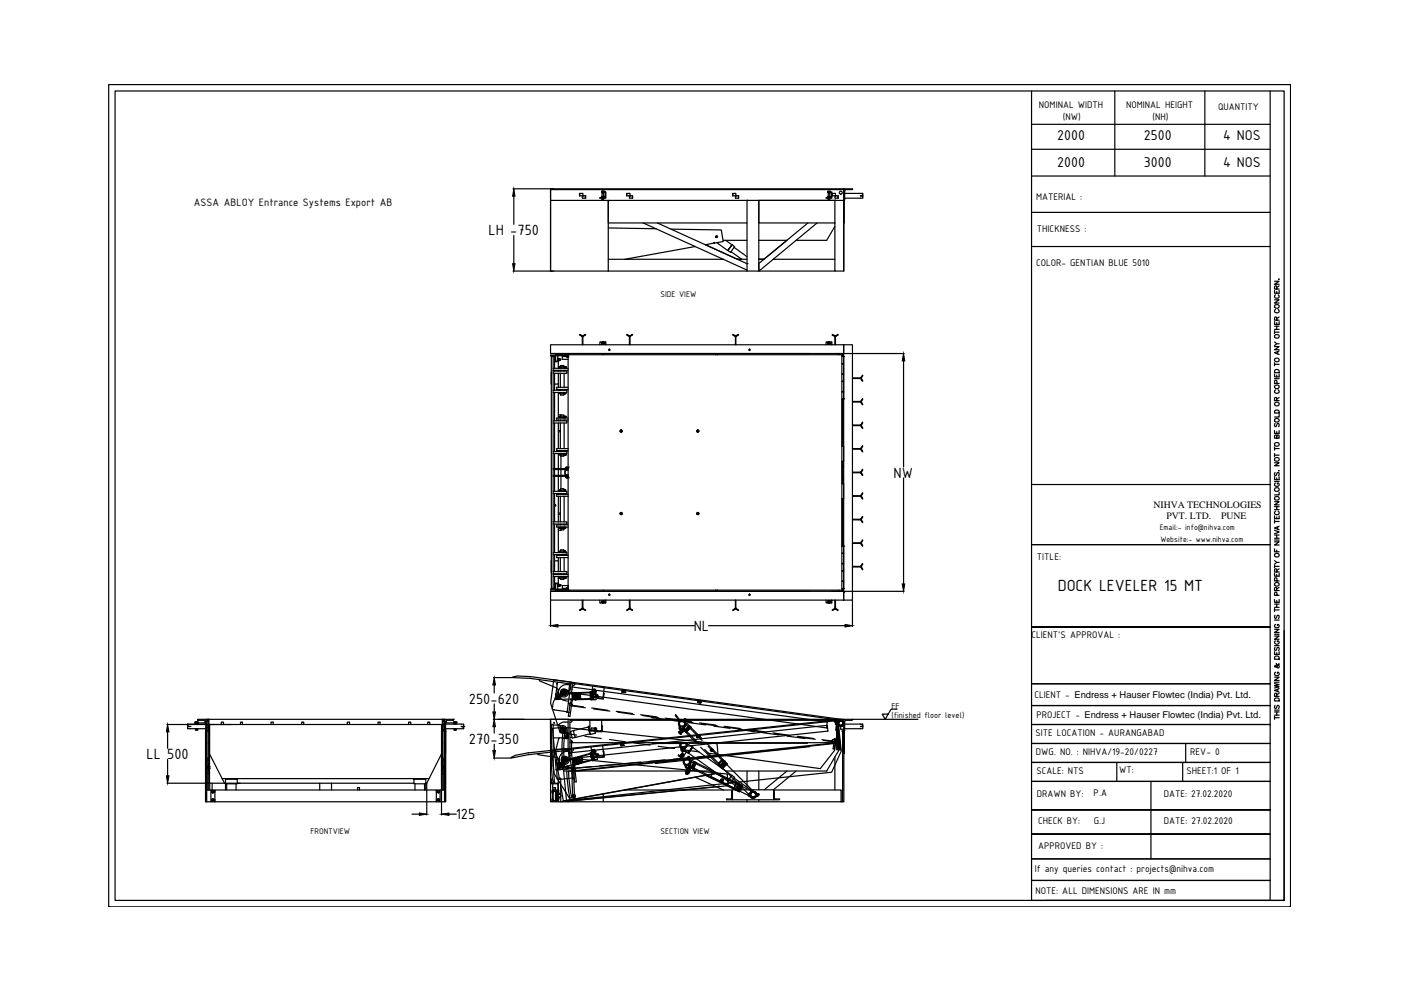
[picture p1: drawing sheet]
<svg xmlns="http://www.w3.org/2000/svg" width="297mm" height="210mm" viewBox="0 0 297 210" stroke-linecap="round" stroke-linejoin="round" font-family="sans-serif">
<defs><g id="words">
<text font-size="3.7" x="224.3" y="125.3">DOCK LEVELER 15 MT</text>
<g font-size="3.4">
<text x="103.6" y="49.9">LH -750</text>
<text x="189.5" y="101.2">NW</text>
<text x="147.1" y="133.8">NL</text>
<text x="99.4" y="149.2">250-620</text>
<text x="31.1" y="160.9">LL 500</text>
<text x="99.4" y="157.7">270-350</text>
<text x="96.6" y="173.7">125</text>
</g>
<g font-size="3.3">
<text x="224.2" y="29.7">2000</text>
<text x="242.5" y="29.7">2500</text>
<text x="259.3" y="29.7">4 NOS</text>
<text x="224.2" y="35.4">2000</text>
<text x="242.5" y="35.4">3000</text>
<text x="259.3" y="35.4">4 NOS</text>
</g>
<text font-size="2.5" x="41.1" y="43.7">ASSA ABLOY Entrance Systems Export AB</text>
<g font-size="2.2">
<text x="220.3" y="22.9">NOMINAL WIDTH</text>
<text x="238.8" y="22.8">NOMINAL HEIGHT</text>
<text x="258.2" y="23.4">QUANTITY</text>
<text x="225.4" y="25.4">(NW)</text>
<text x="244.4" y="25.3">(NH)</text>
<text x="219.7" y="42.3">MATERIAL :</text>
<text x="219.9" y="49.1">THICKNESS :</text>
<text x="219.7" y="56.4">COLOR- GENTIAN BLUE 5010</text>
<text x="219.9" y="118.7">TITLE:</text>
<text x="218.7" y="135.4">CLIENT'S APPROVAL :</text>
<text x="219.3" y="147.9">CLIENT - Endress + Hauser Flowtec (India) Pvt. Ltd.</text>
<text x="219.8" y="152.2">PROJECT - Endress + Hauser Flowtec (India) Pvt. Ltd.</text>
<text x="219.5" y="156.1">SITE LOCATION - AURANGABAD</text>
<text x="219.6" y="160.1">DWG. NO. : NIHVA/19-20/0227</text>
<text x="252.4" y="160.1">REV- 0</text>
<text x="219.7" y="164">SCALE: NTS</text>
<text x="237.3" y="163.9">WT:</text>
<text x="251.6" y="164">SHEET:1 OF 1</text>
<text x="219.8" y="169.1">DRAWN BY:</text>
<text x="231.9" y="168.9">P.A</text>
<text x="246.7" y="169.1">DATE: 27.02.2020</text>
<text x="220.1" y="174.7">CHECK BY:</text>
<text x="220.1" y="180">APPROVED BY :</text>
<text x="231.9" y="174.6">G.J</text>
<text x="246.8" y="174.8">DATE: 27.02.2020</text>
<text x="219.4" y="184.8">If any queries contact : projects@nihva.com</text>
<text x="219.6" y="189.6">NOTE: ALL DIMENSIONS ARE IN mm</text>
</g>
<g font-size="2.1">
<text x="244.5" y="107.8">NIHVA TECHNOLOGIES</text>
<text x="247.3" y="110">PVT. LTD.</text>
<text x="258.9" y="110">PUNE</text>
</g>
<g font-size="1.9">
<text x="140.1" y="62.9">SIDE VIEW</text>
<text x="189" y="150.2">FF</text>
<text x="189" y="152.3">(finished floor level)</text>
<text x="65.8" y="176.8">FRONTVIEW</text>
<text x="140.1" y="176.8">SECTION VIEW</text>
</g>
<g font-size="1.8">
<text x="245.9" y="112.4">Email:- info@nihva.com</text>
<text x="246" y="114.8">Website:- www.nihva.com</text>
</g>
</g></defs>
<!-- layer: 0 -->
<g fill="none" stroke="#000" stroke-width=".25">
<path d="M23 17.9h250.6v174.4h-250.6zM24.4 19.3h247.9v171.6h-247.9zM218.7 19.3v171.6h50.6v-171.6M236.4 19.3v18M255.5 19.3v18M218.7 26.4h50.6M218.7 37.3h50.6M218.7 31.7h50.6M108.8 57.5h8.6M108.8 40h8.6M108.9 41.6v6M108.9 49.9v6"/>
<path d="M116.7 40.1h62.2M116.7 57.5h.1M116.7 40.2h62.2v2.3M116.7 40v17.5M122.9 41h.7v.5h-.7zM122.9 41v.5M123.5 41.5h.1M123.6 41.5h.1M124.1 41.5l.1 .5v-.5h-.7v.5h.6M127.6 41.9h.1M127.6 41.7h.1M127.6 40.6v.2h.5l-.1-.2"/>
<path d="M127.6 40.6h.1M127.6 41.7v.2M127.6 40.8h.1M127.6 40.8h.4M127.6 41.6h.4M127.6 40.6h.2M127.6 41.6v-.7h.4v.7M127.6 42.2h.4M127.6 42v.2M127.7 41.9h.2M127.7 41.9h.1M127.7 41.7h.1"/>
<path d="M127.7 41.7h.2M127.7 40.6h.1M127.7 40.6v.3M127.7 41.7v.2M127.8 40.6h.3M127.8 40.6h.1M127.9 41.9h.2M127.9 41.9h.1M127.9 41.7h.1M127.9 41.7h.2M127.9 40.6h.1M127.9 40.6v.3"/>
<path d="M127.9 41.7v.2M128 42v.2M128 40.6h.1M128 40.8h.1M128 41.6l.1 .1M128.1 41.9h.1M128.1 40.6h.1M128.1 41.7v.2M128.1 41.9h-.1M128.4 40.8l.1 1.2h-1.3v-.1h1l.2-.2M128.4 40.7l-.1 1M129 42.5h-12.3v15h12.3"/>
<path d="M129 42.5h.1M129 55h24.4M129 42.5v15M129 48.3l10.1 .2M132.9 41h.7v.5h-.7zM132.9 41v.5M133.4 41.5h.1M133.6 41.5h.1M134.1 41.5v.5M134.1 41.5h-.7v.5h.7M136.4 47.3l22 10M139.4 47.3l19 8.6"/>
<path d="M142.3 48.6l10.6 .2 .4 2.4-1.9 .3v-.1v.1l-1.8 .4 6.7 3h.9M147.4 52.3l-14.9 2.7M152 51.5l2.9 2M152.1 50.1l-.4 .1h.4M153.3 51h5.1M153.9 51l1.3 .9M154.4 53.1h-.1M154.4 53.1h.1M154.9 53.4h.1M155 53.4l2.3 1.6M155.2 51.9l-.9 1.2 .9-1.2M155.2 51.8v.1"/>
<path d="M155.2 51.9l.6 .4-.9 1.2M155.3 41.5v-.5h.7v.5M155.3 41.5h.7M155.4 41v.5M155.6 52.4l2.8 2M155.9 41.5h.1M156 41.5h.1M156.4 55h2M156.6 41.5v.5v-.5h-.7v.5h.7M158.4 42.5h-29.4v4.8h29.4M158.4 42.5h.1M158.4 42.5h2.5v15h-2.5"/>
<path d="M158.4 42.5v15h-29.4M158.4 55.9h.1M160.9 42.5h16.1M160.9 57.5h16.1M160.9 55h1M160.9 51h5.9l-4.8 3.9h-1.1M163.9 55h13.1M164 54.9h.1M164 54.9v.1M171.3 47.3l-10.4 8.6v1.6l12.3-10.2M175.5 40.6v.2h.5v-.2M175.5 40.6h.1"/>
<path d="M175.5 41.7h.5M175.5 41.7v.2M175.5 41.9h.1M175.5 40.8h.1M175.5 40.8h.5M175.6 40.6h.1zM175.6 40.9h.1M175.6 42v.3l.3-.1M175.6 40.9h.3M175.6 40.6v1.3M175.6 42.2h.3M175.7 40.6h.3z"/>
<path d="M175.9 40.9h.1M175.9 40.6v1.3M175.9 42v.2M176 40.8h.1M176 40.6h.1M176 41.7v.2h-.5M176 41.9h.1M176.3 40.8l.1 1.2h-1.3l.1-.1h.9l.2-.2M176.4 40.7l-.2 1M176.4 41h.7v.5h-.7zM176.5 41v.5M177 41.5h.1"/>
<path d="M177 42.5h1.9v15h-1.9v-15h-16.1v4.8h16.1M177 42.5h.1M177 48l-1.7 3h-6.5M177.1 41.5h.1M177.6 41.5l.1 .5v-.5h-.7v.5h.6M178.9 40l1.8 .1M178.9 40.1v.1h1.7M178.9 40.1h.1M178.9 42.5h.1M178.9 42.5v15M178.9 42.5v4.8M179.1 41h3.8v.5v-.5"/>
<path d="M179.4 40.2l-.3 .3v1.8l-.2 .2M180.8 40.1l-.2 .1M182.4 41.5h.5v.5h-3.8M182.4 41.5h.1M182.4 41.5h.5M218.7 45h50.6M218.7 52.3h50.6M270.2 59.6h1l-1 .7h1M271.2 59.1v.2zM116.7 75h.1M116.7 75h75M116.9 78.9v2.5"/>
<path d="M117.3 78.5h3.2M117.3 78.1h3.2M117.3 75.6h.3v2.5M117.3 75.6h-.4v49.1h.4M117.3 75.6h.1M117.3 78.7h2.9v.4h-2.9M117.3 75.6v49.1M117.6 75.9h.2v.7h-.2M117.6 76.7h.8v1M117.6 78.5v.2M117.6 79.1v3.6M117.8 75v.3"/>
<path d="M117.8 75.4v1.3M118.3 75v.2M118.3 75.4v1.2h-.5M118.3 76h.2M118.3 76h.1M118.3 76.5h.1M118.3 76v.5M118.3 76.4h.2M118.4 79.1v2.3h-.8M118.4 78.5v.2M118.5 76.1v.3l-.2 .1M118.5 76h-.2v.5"/>
<path d="M118.5 76h.1M118.5 76.5h.1M118.5 78.1v-.1h1.4l-.1 .1M118.5 76l-.2 .1M118.5 76v.4l-.2 .1M118.5 76.1h.3M118.7 77.8h.1M118.7 77.9h.1M118.8 76.1v.3h-.3M118.8 76.1h.1M118.8 77.7h-.4v.4M118.8 77.8l.1-.3h.6l.1 .3"/>
<path d="M118.8 77.8h.8M118.8 77.8v.2M118.8 78.5v.2M118.8 79.1v3M119.2 75.4v.8h1.3M119.2 75v.2M119.4 75.4v.2h.8M119.5 77.8h.1M119.5 77.9h.1M119.5 77.8h.4M119.6 77.8v.1M119.6 77.8l-.1 .1"/>
<path d="M119.6 77.8v.2M119.6 78.5v.2M119.6 79.1v3M119.6 77.8h.1M119.6 77.9h.1M119.8 78.1h.1M119.9 77.9h.1M119.9 77.8l-.3 .1M119.9 77.8h.1M119.9 77.8v.1M120 75.4l.5 .1M120.1 75.2h.4"/>
<path d="M120.2 75.5h.1M120.2 75.6h.1M120.2 75.6h.3M120.2 75.7h.3M120.2 75.6l.2 .1M120.2 75.2h.1M120.2 75.7h.1M120.2 75.7h.2M120.3 75.5l-.1 .1M120.3 75.2v.1M120.3 75.5v.1M120.3 75.5h.2"/>
<path d="M120.4 75.1l.1 .1zM120.4 75.2h.1M120.4 75.1h-.2M120.4 75.7h.1M120.5 75.2h58v49.9l-58.4 .1M120.5 75.3h-3.8v.1h3.8M120.5 75.2l-2.6 .1M120.5 75.1h.1M120.5 75v.1M120.5 75.2v49.9M120.5 75.1v.1M120.5 75.2h.1"/>
<path d="M123.6 71.2l.5-.3 .1 .1-.6 .3M123.6 71.4v1.7M123.6 71.4l-.7-.5v.1l.6 .4v1.7M123.7 71.3l-.1 .1M127.7 72.5h.2l.2 .3-.2 .2h-.2l-.1-.2zM127.7 72.5l.3 .1-.1 .4-.3-.1zM127.9 75v.2M128.3 73.1v-.6h.2v.6M128.3 72.5h-1.1v.6M133.4 71.3l-.5-.3v-.1l.6 .4 .1 1.8M133.4 71.3v1.8M133.6 71.2l.5-.3v.1l-.5 .3"/>
<path d="M133.6 71.2h-.1M133.7 71.3l-.1 .1M151.8 75.1h.2M151.8 75.1l-.1 .1M152 75.1l.1 .1zM152 75.1h.1M152.1 75.1h.1M152.1 75.2h.1M155.9 71.3v1.8M156 71.2l.6-.3v.1l-.5 .4-.7-.5-.1 .1 .5 .3M156 71.4v1.7M156 71.2h.1"/>
<path d="M171.6 75h.1M175.5 72.8l.1 .2zM175.7 72.5l.3 .1M175.7 72.5l-.2 .3 .1-.3h.3l.1 .3-.1 .2h-.3M175.8 72.5a.23 .23 0 0 0-.3 .3 .23 .23 0 0 0 .3 .2 .23 .23 0 0 0 .2-.4M175.8 72.5l.2 .1M176 72.6l-.1 .4h-.3M176.2 73.1v-.6h.2v.6M176.2 72.5h-1.1v.6M176.9 71.3l-.5-.3 .1-.1 .6 .4v1.8M177 71.3v1.8M177.1 71.2l.5-.3 .1 .1-.5 .3"/>
<path d="M177.2 71.3v.1M177.9 75v.2M178.5 77.1h.4M178.5 75.6h.4M178.5 79.3h.4M178.5 77.2h.4M178.7 75.3h.1M178.7 75v.6M178.7 77.1v.1M178.7 79.3h.1M178.7 75.1h.1M178.9 73.1h1.8v54.1h-1.8"/>
<path d="M178.9 75.6h.1M178.9 73.1h-62.2v1.9M178.9 73.1v54.1M191.6 76.5v22.5M270.2 79.3v.6h1v-.6M270.2 73.5h1l-1 .7h1M270.2 68.2v.6h1v-.6M270.2 63.6h1l-1 .6h1M270.2 61.6v.6h1v-.6M270.2 70.1v.6M270.2 76.9v.6M270.2 77.2h1"/>
<path d="M270.2 72.5l.5 .4M270.2 70.4h1M270.2 69.8h1M270.2 69.2h1M270.4 78.4h.7l.1 .6h-1zM270.4 65.6a.42 .42 0 0 0 0 .6 .42 .42 0 0 0 .6 0 .42 .42 0 0 0 0-.6M270.4 62.5a.42 .42 0 0 0 0 .6 .42 .42 0 0 0 .6 0 .42 .42 0 0 0 0-.6M270.7 67.9v-.6h-.4l-.1 .6h1M270.7 61.3l-.1-.7h-.3l-.1 .7h1M270.7 61.8v.4M270.7 68.4v.4M270.7 69.2v.6"/>
<path d="M270.7 79.5v.4M270.9 74.5v.5M271.2 74.4l-1 .4 1 .4M271.2 72.9h-.5l-.5 .4M271.2 67.2l-.5 .3M271.2 60.6l-.5 .3M117.3 99.3h1.5v.3h-1.5M117.3 82.7h2.9v.5h-2.9M117.3 89.2h2.9v.5h-2.9M117.3 95.7h2.9v.5h-2.9M117.6 83.2v6M117.6 89.7v6"/>
<path d="M117.6 96.2v3.1M117.6 99.6v1.2M118.4 91.3h.4M118.4 91.6h.4M118.4 88h.5M118.4 81.4v.7M118.4 82.6v.1M118.4 83.2v5.4M118.4 89.1v.1M118.4 89.7v5.4M118.4 95.5v.2M118.4 96.2v3.1"/>
<path d="M118.4 99.6v1.2M118.5 83.2h1.4M118.5 88.5h1.4zM118.5 96.2v.1h1.4v-.1M118.7 83.4h.1M118.7 88.3h.1M118.7 96.4h.1M118.7 83.5h.1M118.7 96.5h.1M118.7 96.3v.1M118.8 99.3h1.7M118.8 99.6h1.7"/>
<path d="M118.8 83.5l.1 .3h.6l.1-.3M118.8 83.5h.8M118.8 83.4h-.1M118.8 88.3v.1M118.8 96.5h.8M118.8 88.3l.1-.3h.6l.1 .3M118.8 88.3h.8M118.8 96.5l.1 .2h.6l.1-.2M118.8 82.6v.1M118.8 83.3v.2M118.8 88.3v.2M118.8 88.5v.1"/>
<path d="M118.8 89.1v.1M118.8 89.7v5.4M118.8 95.5v.2M118.8 96.3v.2M118.9 96.7v2.6M118.9 99.6v1.2M119.5 83.5h.2M119.5 83.5h.1M119.5 83.4h.1M119.5 96.4h.1M119.5 96.5h.1M119.5 88.3h.1"/>
<path d="M119.5 88.4h.1M119.5 83.4h.2M119.5 96.4h.4M119.5 88.3h.4M119.6 88.3v.1M119.6 96.4v.1M119.6 83.4v.1M119.6 96.4h.1M119.6 82.6v.1M119.6 83.3v.1M119.6 83.5h.1M119.6 88.3v.2"/>
<path d="M119.6 88.5v.1M119.6 89.1v.1M119.6 89.7v5.4M119.6 95.5v.2M119.6 96.3v.2M119.6 96.5h.1M119.6 88.3h.1M119.6 88.4h.1M119.7 83.4h.1M119.7 83.5h.1M119.7 83.4v.1M119.9 96.5h.1"/>
<path d="M119.9 96.4l-.3 .1M119.9 96.4h.1M119.9 88.4h.1M119.9 88.3l-.3 .1M119.9 88.3h.1M119.9 88.3v.1M119.9 96.4v.1M119.9 99.6l-.1 .4 .1 .7M119.9 99.3h.6M119.9 99.3h.1M119.9 99.2h.1M120 99.2h.1"/>
<path d="M120 99.1h.1M120 99.1v.1M120 99.1l-.1 .2M120.1 99.6h.4M120.1 99.6h.1M120.1 99.6h-.2l-.1 .6 .1 .5h.2M120.4 99.2h.1M120.4 99.1h.1M120.5 99h-.4l-.1 .2M120.5 99h.1M120.5 95.1h-2.5v.4h2.5M120.5 88.6h-2.5v.5h2.5"/>
<path d="M120.5 82.1h-2.5v.5h2.5M178.5 97.8h.4M178.5 94.6h.4M178.5 84.6h.4M178.5 83.1h.4M178.5 80.8h.4M178.5 80.9h.4M178.5 83h.4M178.5 84.6v10M178.5 97.8v4.8M178.7 80.8v.1M178.7 83v.1"/>
<path d="M178.7 84.6v10M178.7 97.8v1.1M178.9 98.9h-.2v2.5h.2M178.9 84.6h.1M180.7 95.2l1.8 .1M180.7 80.2l1.8 .1M180.7 85.2l1.8 .1M180.7 90.1h1.7M180.7 90.2h1.7M180.7 80.1h1.7M180.7 85.1h1.7M182.4 90.2l.1 .1"/>
<path d="M182.5 95.1l.4-.6v.1l-.3 .5-.2 .1M182.5 90.1l.4-.6v.1l-.3 .5-.2 .1M182.5 80.1l.4-.5-.3 .5M182.5 85.1l.4-.6v.1l-.3 .5M182.5 95l-1.8 .1M182.5 90l-.1 .1M182.5 80l-.1 .1M182.5 85l-.1 .1M182.6 95.2l.3 .6-.4-.5M182.6 90.2l.3 .6-.4-.5M182.6 80.2l.3 .6-.4-.5M182.6 85.2l.3 .6-.4-.5"/>
<path d="M182.7 80.1l-.3 .1M182.7 85.1l-.3 .1M270.2 98.1h1l-1 .6h1M270.2 91.3v.6h1v-.6M270.2 94.8v.6M270.2 96.2v.6M270.2 96.5h1M270.2 95.1h1M270.2 80.3h1M270.3 87.1a.54 .54 0 0 1 .6-.1 .54 .54 0 0 1 .3 .6h-1zM270.4 89.8l-.2 .2 .2 .5 .2-.1 .3-.6 .3 .2-.1 .5M270.4 82.7a.42 .42 0 0 0 0 .6 .42 .42 0 0 0 .6 0 .42 .42 0 0 0 0-.6"/>
<path d="M270.7 92.5l.2-.3 .3 .3v.4h-1l.1-.6h.4v.6M270.7 84.9v-.5l-.4-.1-.1 .6h1M270.7 91.5v.4M270.7 81.3v-.6h-.4l-.1 .6h1M271.1 99.8h.1M271.2 87.8v.6h-1M271.2 84.3l-.5 .3M116.9 118.9v2.5M117.3 117.2h2.9v.4h-2.9M117.3 104.2h2.9v.4h-2.9M117.3 110.6h2.9v.5h-2.9M117.3 100.8h1.5v.2h-1.5"/>
<path d="M117.6 118.9h.8v2.3M117.6 101v3.2M117.6 104.6v6M117.6 111.1v6.1M117.6 117.6v3.6M117.6 107a.19 .19 0 0 1 .2 .2 .19 .19 0 0 1-.2 .1M118.4 108.8h.4M118.4 109h.4M118.4 101v3.2M118.4 104.6v.2M118.4 105.2v5.4M118.4 111.1v.2"/>
<path d="M118.4 111.7v5.5M118.4 117.6v.2M118.4 118.2v.7M118.5 111.8l1.4 .1zM118.5 104.2h1.4M118.5 117.2v-.2h1.4v.2h-.7M118.7 116.9h.1M118.7 103.9v.1M118.7 112h.1M118.7 116.9l.1 .1M118.7 104h.1M118.7 103.9h.1"/>
<path d="M118.8 101h1.7M118.8 103.9l.1-.3h.6l.1 .3M118.8 103.9h.8M118.8 112.1l.1 .2h.6l.1-.2M118.8 112.1h.8M118.8 116.8l.1-.2h.6l.1 .2M118.8 116.8h.8M118.8 112h.1M118.8 103.9v.2M118.8 104.6v.2M118.8 105.2v5.4M118.8 111.1v.2"/>
<path d="M118.8 111.7v.1M118.8 111.9v.2M118.8 116.8v.2M118.8 117.6v.2M118.8 118.2v3M118.9 112.3l-.5 .1M118.9 101v2.6M119.5 117h.2M119.5 117h.1M119.5 116.9h.1M119.5 112h.2M119.5 112h.1"/>
<path d="M119.5 104h.2M119.5 104h.1M119.5 103.9h.1M119.5 116.9h.2M119.5 103.9h.2M119.6 103.9v.1M119.6 112h.1M119.6 116.9v.1M119.6 103.9h.1M119.6 104v.1M119.6 104.6v.2M119.6 105.2v5.4"/>
<path d="M119.6 111.1v.2M119.6 111.7v.1M119.6 111.9v.1M119.6 112v.1M119.6 116.8v.1M119.6 117h.1M119.6 117.6v.2M119.6 118.2v3M119.7 116.9h.1M119.7 117h.1M119.7 112h.1M119.7 103.9h.1"/>
<path d="M119.7 104h.1M119.7 103.9v.1M119.7 116.9v.1M119.9 101.1l.1 .1M119.9 101.1h.6M119.9 101v.1M119.9 101.1h.1M120 101.1h.1M120 101.2h.1M120.1 100.7l.4 .1h-1.7M120.1 101.3h.4h-.4M120.1 100.7h.1"/>
<path d="M120.1 101.3h.1M120.1 101.1v.2M120.4 101.2h.1M120.4 101.1v.1M120.5 101.3h.1M120.5 104.8h-2.5v.4h2.5M120.5 117.8h-2.5v.4h2.5M120.5 111.3h-2.5v.4h2.5M178.5 115.8h.4M178.5 117.3h.4M178.5 102.6h.4M178.5 105.7h.4"/>
<path d="M178.5 119.5h.4M178.5 105.7v10.1M178.6 115.8h.1M178.7 101.4v1.2M178.7 105.7v10.1M178.7 117.3h.1M178.7 119.5h.1M178.9 115.8h.1M180.7 105.2l1.8 .1M180.7 115.2l1.8 .1M180.7 100.2l1.8 .1M180.7 105.1h1.7"/>
<path d="M180.7 110.1h1.7M180.7 110.2h1.7M180.7 100.1h1.7M182.4 110.2l.1 .1M182.5 105.1l.4-.6v.1l-.3 .5M182.5 115l.4-.5v.1l-.3 .5-.2 .1M182.5 110.1l.4-.6v.1l-.3 .5M182.5 100.1l.4-.6v.1l-.3 .5M182.5 105l-.1 .1M182.5 115l-1.8 .1M182.5 110l-.1 .1M182.5 100l-.1 .1"/>
<path d="M182.5 120h-.1M182.6 105.2l.3 .5v.1l-.4-.5M182.6 115.1l.3 .6v.1l-.4-.5M182.6 110.2l.3 .5v.1l-.4-.5M182.6 100.2l.3 .5v.1l-.4-.5M182.7 105.1l-.3 .1M182.7 110.1l-.3 .1M182.7 100.1l-.3 .1M191.6 101.3v22.5M218.7 115.5h50.6M218.7 102.7h50.6M270.2 116.4v.6h1"/>
<path d="M270.2 114.9h1l-1 .7h1M270.2 112.4l1 .4-1 .4M270.2 109.4v.6h1v-.6M270.2 106.4h1l-1 .6h1M270.2 101.1v.6h1v-.6M270.2 110.2v.7M270.2 119.7v.7M270.2 118.9l.5 .3M270.2 114.5h1M270.2 114.1h1M270.2 113.4h1M270.2 110.6h1"/>
<path d="M270.2 108.1h1M270.2 107.4h1M270.2 102.1h1M270.4 100.2l-.2 .2 .2 .5 .2-.2 .3-.5 .3 .2-.1 .5M270.4 108.4a.42 .42 0 0 0 0 .6 .42 .42 0 0 0 .6 0 .42 .42 0 0 0 0-.6M270.4 102.4v.1a.42 .42 0 0 0 .3 .6 .42 .42 0 0 0 .4-.6l-.3-.1v.2M270.7 101.3v.4M270.7 107.4v.7M270.7 109.6v.4M270.7 113.4v.7M270.7 116.6v.4M270.9 111.7v.5"/>
<path d="M271.2 119.2h-.5l-.5 .4M271.2 111.6l-1 .4 1 .3M271.2 104.4v.5h-1M116.7 125.4h.1M116.7 125.4h62.2v1.8h-62.2zM116.7 125.4h54.9M116.7 127.3v5.5M117.3 122.2h3.2M117.3 121.8h3.2M117.3 121.2h2.9v.5h-2.9M117.3 124.7h.1M117.6 123.7h.2v.7h-.2"/>
<path d="M117.6 122.2v2.5h-.3M117.6 121.7v.1M117.8 123.8h.5v1.1M117.8 123.6v1.3M117.8 125.1v.3M117.9 125.1h2.4M118.3 124h.1M118.3 124.2h.1M118.3 125.1v.3M118.3 124.3h.2M118.3 123.9h.1M118.3 132.7h28.9"/>
<path d="M118.3 123.9h.2l-.2 .1M118.3 124.3h.1M118.3 123.9v.4M118.3 124.2h.2M118.4 122.6h.4M118.4 121.7v.1M118.4 122.2v1.4h-.8M118.5 124.3h.1M118.5 124v.3M118.5 122.2v.2h1.4v-.2M118.5 123.9v.4M118.5 124.2h.3"/>
<path d="M118.5 124h.3M118.7 122.5h.1M118.8 124v.2zM118.8 124.2h.1M118.8 124h.1M118.8 122.6l.1 .2h.6l.1-.2M118.8 122.6h.8M118.8 122.5h-.1M118.8 121.7v.1M118.8 122.4v.2M119.2 125.1v.3M119.5 122.5h.1"/>
<path d="M119.5 122.5h.4M119.6 122.5h.1M119.6 122.5h-.1M119.6 121.7v.1M119.6 122.4v.2M119.9 122.5h.1M119.9 122.5h-.3M120.1 125.2l.1 .1M120.1 125.1v.1M120.2 124.7h-.8v.2M120.2 124.7l.3 .2h-.5M120.2 124.7h.3z"/>
<path d="M120.2 124.9h.1M120.2 124.7v.1M120.2 124.7h.3M120.2 125.2v.1M120.2 125.1h.1M120.2 124.7h.1M120.2 125.3h.3M120.3 125.1h.2M120.4 124.7v.1M120.4 124.7h-.2h.2M120.4 124.7h.1M120.5 125.1h.1"/>
<path d="M120.5 124.9h-3.8v.2h3.8M120.5 125.3h.1M120.5 125.3v.1M120.5 124.1h-1.3v.8M120.5 125.1v.1M123.5 127.2v1.7l-.6 .5 .6-.3M123.5 128.9l.1 .2 .5 .3h.1l-.6-.4M123.6 127.2l.1 1.8M127.2 127.2v.6h1.1M127.7 127.3h.2l.2 .3-.2 .2h-.2l-.1-.2zM127.7 127.8a.27 .27 0 0 1-.1-.4 .27 .27 0 0 1 .4 0 .27 .27 0 0 1-.1 .4M127.9 125.1v.3"/>
<path d="M128.3 127.2v.6h.2v-.6M133.4 129l-.5 .4 .6-.3M133.4 128.9v.1M133.4 127.2v1.7M133.5 128.9l.1 .2M133.6 127.2v1.7M133.6 129l.5 .4-.5-.3M133.6 128.9l.1 .1M150.2 132.7h29M151.7 125.1v.1M151.7 125.1l.1 .1M151.8 125.2h.1"/>
<path d="M151.8 125.3h.2M152.1 125.1v.1M155.8 129l-.4 .4 .6-.3M155.9 128.9v.1M155.9 127.2v1.7M155.9 128.9l.1 .2M156 127.2v1.7M156.1 128.9l.5 .5-.6-.3M171.6 125.4h.1M175.1 127.2v.6h1.1M175.6 127.7l.2 .1 .2-.1M175.6 127.7l-.1-.1 .1 .2"/>
<path d="M175.6 127.7v.1M175.7 127.3h.2l.1 .4M175.7 127.3l-.2 .3 .1-.3h.3l.1 .3-.1 .2h-.3M175.8 127.3l.2 .1v.3M175.8 127.3l-.2 .1v.3M176 127.7l-.4 .1M176.2 127.2v.6h.2v-.6M176.3 125.4h15.4M176.9 129l-.5 .4h.1l.6-.3M177 127.2v1.7M177 128.9v.1M177.1 128.9v.2l.5 .3h.1l-.5-.4"/>
<path d="M177.1 127.2v1.7M177.2 128.9v.1M177.9 125.4h.1M177.9 125.1v.3M178.5 123.2h.4M178.5 124.8h.4M178.5 121h.4M178.5 121.1h.4M178.7 125.1h.1M178.7 125.4h.1M178.7 121v.1M178.7 123.2v.1"/>
<path d="M178.7 124.8v.6M178.7 125.1v.1M178.9 124.8h.1M178.9 125.6h.1M180.7 120.2l1.8 .1M180.7 120.1h1.7M180.7 127.3v5.5M182.5 120l.4-.5v.1l-.3 .5M182.6 120.1l.3 .6v.1l-.4-.5M182.7 120.1l-.3 .1M269.3 133h-50.6h50.6M270.2 138.2v.6h1v-.6"/>
<path d="M270.2 134.9h1l-1 .6h1M270.2 133.4h1l-1 .7h1M270.2 127.1v.6h1v-.6M270.2 121.5v.7h1v-.7M270.2 129v.7M270.2 136.9h1M270.2 134.5h1M270.2 131.5h1M270.2 129.3h1M270.2 128.8h1M270.2 128.1h1M270.2 120.1h1"/>
<path d="M270.4 139.2h.7l.1 .6h-1zM270.4 137.2l-.2 .3 .2 .4 .2-.1 .3-.6 .3 .3-.1 .4M270.4 130.5l-.2 .2 .2 .4h.2l.3-.6 .3 .2-.1 .4M270.4 135.9a.42 .42 0 0 0 0 .6 .42 .42 0 0 0 .6 0 .42 .42 0 0 0 0-.6h-.2v.2M270.4 132.4a.42 .42 0 0 0 .3 .7 .42 .42 0 0 0 .4-.7h-.3v.2M270.7 125.2l-.1-.6h-.3l-.1 .6h1M270.7 121.3v-.6l-.4-.1-.1 .7h1M270.7 121.8v.4M270.7 127.3v.4M270.7 128.1v.7M270.7 138.4v.4M270.7 126.2v-.6h-.4l-.1 .6h1"/>
<path d="M270.7 123.2v-.6l-.4-.1-.1 .7h1M271.2 124.5l-.5 .4M271.2 120.6l-.5 .3M272.3 133.6v57.3h-50.6M35.4 153.6h13.7M35.5 155.2v3.5M39.8 153.5v.5M40.3 154h.1M40.3 154h-.5v.5h3.8M41.4 153.1v.2h.4M41.4 153.1h.1h-.1M41.4 153.1h.1"/>
<path d="M41.4 153.3v.2M41.4 153.3h.4M41.4 153.3h.1M41.5 153.4h.3M41.5 154.5v.3h.3M41.5 153.3v.2M41.5 153.1h.2zM41.5 154.8h.3M41.6 153.1v.2M41.8 153.4h.1M41.8 154.8h.1M41.8 153.3v.2"/>
<path d="M41.8 154.5v.3M41.8 153.3h.1M41.8 153.1v.2v-.2M41.8 153.1h.1M41.8 153.1h-.1h.1M41.8 153.3h1.8M41.9 152.6v.1h1.5M42 152.5l.1 .2M43.4 152.7l.2 .3M43.6 154.9l.2 .1M43.6 155h.1M43.6 155l.1 4.8"/>
<path d="M43.6 155v15h.1M43.6 153.5h-3.8v.5h.5M43.6 153h-.2v.3M43.6 153v2M43.7 155h.1M43.7 155v15M43.8 155h.3M43.8 152.5l-1.9 .1M43.8 154.3h.1M43.8 153h.1M43.8 152.5h.2M43.8 152.5v17.5"/>
<path d="M43.8 153.8h.3M43.8 153h.3M44.1 154.7h.1M44.1 153.5h.1M44.1 152.7l-.1-.2h50l-.1 .2M44.1 153.5v1.2M44.1 157.5h.2M44.3 158.9h.1M44.4 153.6v6.2l3.2 6.3M46.9 153.6v-.5h.5v.5M51 153.6v-.5h.4v.5M57.5 153.6v-.5h.4v.5"/>
<path d="M64 153.6v-.5h.4v.5M73.6 153.6v-.5h.5v.5M80.2 153.6v-.5h.4v.5M86.6 153.6v-.5h.5v.5M90.7 153.6v-.5h.4v.5M93.6 158.9h.2M93.8 157.5h.1v-5h-.1v11h.1M93.9 155h.3M93.9 153.5h.1M93.9 154.7h.1M93.9 157.5v10M93.9 153.5v1.2"/>
<path d="M93.9 153.8h.3M93.9 153h.3M94 152.5h.2M94.2 154.3h.1M94.2 153h.1M94.2 152.5v17.5h.2v-15M94.2 152.5l1.9 .1M94.2 153v1.3M94.4 159.8v-4.8h.1v15h-.1M94.4 155h.1M94.5 153.5h3.8v.5h-.5M94.5 152.9v2.1"/>
<path d="M94.5 153.3h1.7M94.5 153h.1v.3M94.5 154.9l-.2 .1M96 152.7h-1.3l-.2 .3M96.1 152.5h.1M96.1 152.5v.2h-.1M96.2 152.5l-.2 .2M96.2 153.1v.2h.5M96.2 153.1h.1h-.1M96.2 153.1h.1M96.2 153.3h.5M96.2 153.3h.1"/>
<path d="M96.3 153.4h.3M96.3 154.5v.3h.3M96.3 153.4v.1M96.3 153.1h.3zM96.3 154.8h.3M96.3 153.4h.1M96.3 153.3v.1M96.4 153.1v.2M96.6 153.4h.1M96.6 154.8h.1M96.6 153.3v.2M96.6 154.5v.3"/>
<path d="M96.7 153.3h.1M96.7 153.1v.2v-.2M96.7 153.1h.1M96.7 153.3v.2M97.8 154h.5v.5h-3.8M97.8 154h.1M98.2 154v.5M98.3 154h.1M104.6 152.5h15.9h-3.8v5l.2 .4M104.6 143.7h4M104.8 145.2v1.7M104.8 149.3v1.6"/>
<path d="M104.8 154.1v1.3M104.8 157.8v1.3M112.1 159.6h-.1M112.1 160h.1M114 159.8l.1 .2 3.8 .6M116.7 152.5v17.5h.4M116.7 153v1.3M117.3 153.7l1.4 .1 .1 1.3M117.3 156.4h3.2M117.7 159.6l1.9 3.9h1.2M117.9 159.4l.4 3.4h.8M117.9 158.9h2.6"/>
<path d="M118.5 156.6l-1 3.7h-.2M118.6 156.4l-.1 .2M118.7 153.9h.5M118.8 155.1h.1l-.1 .1M118.8 155.1h.1M118.8 154.2a.74 .74 0 0 1 1 .1 .74 .74 0 0 1 0 1M118.8 155.1l.2 .2M118.8 155h.1M118.9 155.1l-.1 .1M118.9 155.1h.1M119 155.3h1.5M119.1 156.5l.9 .1"/>
<path d="M119.2 153.8a1.09 1.09 0 0 1 1 1.5M119.6 154.5a.44 .44 0 0 0-.6 0 .44 .44 0 0 0-.1 .5M119.6 154.6h.1M119.6 154.6a.44 .44 0 0 1-.1 .6 .44 .44 0 0 1-.6-.1l-.1 .1M119.7 154.3h.1M119.7 154.3l-.2 .3M119.7 154.6h.1M119.7 154.5l-.1 .1M119.7 154.6l-.1 .1M119.8 153.1h.7M119.8 153.1a1.76 1.76 0 0 0-1.3 .6M120 156.4h.1"/>
<path d="M120 156.2h.1M120 156.3l-.1 .1M120 156.3h.1M120 156.6v-.2l.1 .2M120.1 156.3l-.2 .1M120.1 155.9h.3M120.1 156.6h.4M120.1 156.3h.4M120.1 159.3a1.76 1.76 0 0 0-1.5 1.4M120.4 155.8h-.3l-.1 .4M120.5 158.9h.1M120.5 152.5h58v.2h-.9v6.2h-.2v-6.2h-56.6v6.2h-.3z"/>
<path d="M120.5 156.5l-.5 .1M120.5 155.8l-.1 .1M120.5 155.7l-.1 .1M120.5 155.9l-.2-.1-.2 .1 .1 .2 .3-.1M120.5 155.7h-.5v.5M120.5 155.8v.1M120.5 159.1l.2 1.9M120.5 156.1l-.4 .2M120.6 159.1l.1 1.2-.2 .3M120.7 158.7l57.7-6.2v.2l-57.7 6.2M120.7 158.7l-3.7 .4 .5 4.9 3.5 5.7 1.2-.2M120.7 158.7v.2"/>
<path d="M120.7 158.7l-8.7 .9M120.7 158.9l.1 .7M120.7 159.1l-8.7 .9-3.6 .7-.1-.1 1-.5 2.6-.5M120.7 159.2l-.6 .1M120.8 159.6l54.6-5.8 .1 1.2-54.6 5.9zM120.8 157.5h17.5M120.8 157.3h.5M120.9 156.9l.4 .3M121 155.1l.3 1.3M121 155.2l-.2 .1M121.1 158.9l.7 6.9h.4l-.4-3.5h-.3M121.2 157.5v2.2h-.4v-.8h-.3"/>
<path d="M121.2 157v.3M121.3 156.3l-.5 .1M121.3 157.2v.3M121.3 152.7l-.2 .4-.2 .1M121.3 156.4h.1M121.6 154.9l-.6 .2M121.6 154.9h.1M121.6 158.8l-.2 .4-.2 .1M121.6 154.9l.3 1.4M121.6 154.9v.1M121.9 156.4l-.6 .1M121.9 156.3v.1"/>
<path d="M121.9 156.3h.1M124.7 154.2h.1M124.7 154.2l-3.1 .7M124.8 154l.4 1.7M124.8 154h.1M125.1 152.7v2.3h2.3M125.1 155.6l-.4-1.4 .4 1.4M125.1 155.6h.1M125.1 154h-.3M125.1 155.6l-3.2 .8M125.1 159.8l.4 1.4-.3-1.4M125.1 159.8h.1"/>
<path d="M125.1 159.8l-3.1 .8M125.2 159.8h.1M125.2 159.7v.1M125.2 159.8l.4 1.4M125.2 159.6h.1M125.3 158.4l.2 2.3 1.5-.2M125.3 154.4l1-.1 .2 .3-.2 .2h-.8l-.2-.1zM125.5 159.6h.1M125.5 159.6l.1 .1M125.5 159.6l-.3 .2M125.5 159.6l.5 1.5M125.6 159.8l-2.8 .7"/>
<path d="M125.6 159.8l.3 1.2M125.6 159.6h.1M125.6 159.7h.1M125.6 159.7l.4 1.3M125.6 159.7v.1M125.6 159l.4-.1-.2 .3M125.6 159l.2 .5M125.6 159l.4-.1v.2M125.6 159.6l.4 1.5M125.6 159.3l.1 .2M125.7 159.3l.2-.1zM125.6 159.3h.1"/>
<path d="M125.7 159.5h.1M125.7 159.5l-.5 .1 .4 1.7M125.7 159l.1 .2M125.7 159.2h.1M125.7 159.5l.2-.1zM125.7 159.1h.2M125.8 159.5v.3M125.8 159.2l.2 .6M125.8 159.6v.2M125.8 159.3h.1M125.8 159.4h.1M125.8 159.8h.1"/>
<path d="M125.8 159.5v.1M125.8 159.3v.1M125.9 159.2h.2zM125.9 159.3h.1M125.9 159.1l.1 .6M125.9 159.4l.2-.1zM126 159.9l-.3 .3 .3 .2M126 159.2h.1M126 159.3h.1M126 159.2v.1M126 154.4l.2 .3M126 159.1h.1"/>
<path d="M126 159.1l-.3 .1 .3-.1M126 159.1v.2M126 154.4l.1 .1M126.1 159.2h.1M126.1 159.4l.1 .3-.4 .1M126.1 159.4v.1M126.1 159.5h.1M126.1 159.5h-.3M126.1 159.4h.1M126.1 159.5l.1 .3M126.1 159.3h.1M126.1 155l.1 .4"/>
<path d="M126.1 159.2v.1M126.1 159.5l-.3 .1M126.2 159.8h-.3M126.2 159.3l-.5 .2M126.2 155.5l-1 .2M126.2 159.3v.1M126.2 159.4l-.5 .1M126.2 159.3l.4 1.7M126.3 155.4l-.1 .1M126.4 159.9l.1 .1M126.6 159.9l-.7 .1M126.7 159.8l.2 .2-.2 .3"/>
<path d="M127.6 152.7v2.1l-.2 .2M127.6 154.8l-.3 .2M127.6 153.9l.1 1.2h-1.2l.1-.1M127.7 153.9l-.1 .1M127.8 158.1l.1 1.3M127.9 159.4l.1 .8M128 159.3l.2 1.2-1.3 .1 .1-.1M128 159.2l-.1 .2M131.6 157.7h.1M131.6 157.8v.3M131.6 157.5v.3M131.7 157.7l.1 .4"/>
<path d="M131.9 157.7v.4M132.1 157.7h-.4M132.1 157.7v.4M132.1 157.5l.1 .2M132.1 158.1h.1M132.1 158.1h-.3M132.2 157.7l-.6 .1M132.2 157.7h.1M132.2 157.7v.3M132.2 158h.1M132.2 158l-.6 .1h.2M132.2 158l-.5 .1"/>
<path d="M138.3 157.5h7.5v.1h-7.5zM144.2 158.3l.2 .6M144.2 157.6v.6M144.3 158.2l.2 .6M144.4 160h.1M144.4 160h-.1M144.4 157.6l-.1 .6M144.4 157.6h.1M144.4 158.9h.1M144.5 159.9h.1M144.5 159.9l.1 .1M144.5 159.9v.1"/>
<path d="M144.5 157.6h.1M144.5 159.1h.1M144.5 158.8h.1M144.5 158.8l-.1 .1M144.6 157.6a.57 .57 0 0 0-.1 .8 .57 .57 0 0 0 .9 0 .57 .57 0 0 0-.1-.8 .57 .57 0 0 1 .2 .7 .57 .57 0 0 1-.7 .3M144.6 158.7l-.2 .5h.1l.2-.5M144.6 158.9l.1 .2M144.7 159.1l.1 .2-.1 .1-.2-.3M144.7 159.1h-.2M144.8 159.8l.2 .1-.2 .3-.2-.2zM144.8 158.6l-.2 .1M145 159.1l.5 .4-.5-.4"/>
<path d="M145 159.1l-.5 .8M145 159.1h.1M145.1 159h.1M145.1 159l.5 .4M145.1 159l-.1 .1M145.1 158.7l.2 .1M145.2 158.7h-.4M145.5 157.6l.3 .4M145.5 159.5h.1M145.5 159.5l-.5 .8M145.6 159.3v.1M145.6 159.4l-.1 .1"/>
<path d="M145.8 157.5h31.6M145.9 159.6l.8-1.2-.8 1.2M145.9 157.8l-.8 1.2 .8 .6M145.9 159.6h.1M145.9 159.6l.1 .1M146 157.8l.7 .6M146 157.8h-.1M146 159.7l8.3 5.9 .9-1.2M146.1 157.5v.1h25v-.1M146.7 158.4h.1M146.7 158.4l.1 .1M146.8 158.4h.1"/>
<path d="M146.8 158.5l8.4 5.9M146.8 158.5l-.8 1.2M146.9 158.5l-.9 1.2M147.7 156h.1M147.7 156l.1 .4M147.8 156.4h.1M147.8 155.8l-.1 .2M147.8 156l.4-.1v.4M147.8 156h.1M147.8 156l.1 .4M147.9 156.4h.1M148 156l.1 .3"/>
<path d="M148.2 156.3h.1M148.2 155.7l.1 .2M148.2 156.3l-.3 .1M148.3 155.9h.1M148.3 156l.1 .3M148.3 155.9l-.6 .1M148.4 156.3h.1M148.4 156.3l-.6 .1M171.6 158.2v.1l-24.8 2.7v-.1M176.8 152.8l.3 .4 .3 .1M176.9 157.3h.1M176.9 157.2v.3"/>
<path d="M176.9 157.3h.5M176.9 152.7l.3 .4 .2 .1M177.1 153.4h.1M177.1 153.5h.1M177.1 153.4v.1M177.1 153.6h.1M177.2 153.4h-.1M177.2 153.4v.2M177.2 153.4l.1 .2M177.2 153.5h.1M177.3 153.3l-.1 .1M177.3 153.5v.1"/>
<path d="M177.3 153.4h.1M177.3 153.4v.1M177.3 153.4v.2M177.3 153.6h.1M177.3 152.8l.7 6.2h.2l-.6-6.2M177.3 153.5v.1zM177.3 153.3h.1M177.3 153.4v.2v-.1M177.3 153.3v.1M177.3 157.4v.1M177.3 153.5h.1M177.3 153.2h.1"/>
<path d="M177.4 153.6h.1M177.4 153.3v.2M177.4 153.3v.3M177.4 153.4v.2M177.4 153.3v.1M177.4 153.5v.1M177.4 153.4v.1M177.4 153.5h-.1M177.4 156.9l-.5 .3M177.5 153.4h.1M177.5 153.6h.1M177.5 153.6v-.2v.2"/>
<path d="M177.5 153.5l.1 .1M177.5 153.4l.1 .1M177.7 152.8l.7 6.4-2.1 4.5-54.1 5.8M177.8 153.7v5.5l-2.5 4.3h-21.4M177.8 152.7v.4M177.8 156.9l-.4 .4M177.8 153.3l-.3 .1M177.9 153.5l-.2 .1M178.4 155h.3v12.5M178.5 152.5h.4v1.5h-.7v.6h.7v.4M178.7 155h.1M178.7 155v12.5"/>
<path d="M178.7 155h.2M178.7 153.2h.1M178.7 153.4h.1M178.9 159.8v10.2h-.2M178.9 155l.1 4.8zM179.1 153.5h3.8v.5v-.5M179.3 152.7h1.3M179.4 152.7l-.3 .3v1.9l-.2 .1M180.7 152.6l-1.8-.1v2.5M180.7 152.5h13.9M180.8 152.5l-.2 .2M182.4 154h.5v.5h-3.8"/>
<path d="M182.4 154h.1M182.4 154h.5M190.2 150.4h-1.3l-.6 1h-1.3l.7 1.1 .6-1.1M218.7 145h50.6M218.7 149.6h50.6M218.7 153.6h50.6M218.7 157.6h50.6M251.4 157.6v4.1M270.2 144.9l1 .2-1 .3 1 .2-1 .3M270.2 143.6h1l-1 .7h1M270.2 152.2h1M270.2 151.8v.7"/>
<path d="M270.2 151.6h1M270.2 150.9h1M270.2 150.6h1M270.2 144.6h1M270.3 148.2a.57 .57 0 0 1 .9 .1v.3h-1zM270.4 149.5l-.2 .3 .2 .4 .2-.1 .3-.6 .3 .3-.1 .4M270.4 142.5a.42 .42 0 0 0 0 .6 .42 .42 0 0 0 .6 0 .42 .42 0 0 0 0-.6h-.2v.3M270.7 140.7l-.1 .1a.64 .64 0 0 1 .6 .7l-.4 .1-.4-.5-.2 .2 .2 .1h.2l.6-.4-.1-.3M270.7 147.6v-.5l-.4-.1-.1 .6h1M270.7 150.9v.7M270.9 146.2v.4M271.2 146l-1 .4 1 .4"/>
<path d="M271.2 147l-.5 .3M35.4 166.1h52.4M35.5 161v3.5M43.7 170h1M43.8 167.5h.9M44 162.7v.1zM44 162.6v.1M44 162.8h.1M44 162.8l.1 .1M44 162.5h.1M44 162.5v.4M44 162.6h.1"/>
<path d="M44.1 162.5l-.1 .1M44.1 160.7v6.8v-15h.2v11h-.2M44.1 160.7h.1M44.1 164h.1M44.1 164h.3M44.3 163h.1M44.3 162.4h.1M44.3 162.4v.6M44.3 162.5h.1M44.3 162.8l.1 .1M44.4 162.9h.1M44.4 162.5v.1"/>
<path d="M44.4 162.6v.3M44.4 162.8h.1M44.4 162.5h-.1M44.5 166.1v1.4M44.9 167.9l.2 .2M45 166.1v1.4M45.2 167.6l-.2 .1-.1 .2M45.2 167.6l.1 .2v.2M45.2 167.7l.1 .3M45.2 167.7l-.1-.1-.2 .3M45.3 168l-.2 .1M45.5 170h.1"/>
<path d="M45.5 169.8h.1M45.5 167.7h.1M45.6 167.5h46.9v2.5h-46.9zM45.6 168l-.1-.5h-.8v2.5h.8l.1-.5M47.1 165.1h43.8M47.8 165.2h2.5v1h-2.5zM47.8 166.2v1.3M48.1 166.2v1.3M50.1 166.2v1.3M67.8 166.1v1.4M70.3 166.1v1.4M75.8 167.5v-.5h.4v.5"/>
<path d="M87.3 172.6h1.6M87.8 165.2h2.5v1h-2.5zM88 166.2v1.3M90 166.2v1.3M90.3 166.2v1.3M90.3 166.1h.2l3.1-6.2v12.9M90.5 166.1v6.7M92.5 168l.1-.5h.7v2.5h-.7l-.1-.5M92.5 170h.1M92.5 169.8h.1M92.5 167.7h.1M92.8 169.4h.2l.2 .2-.1 .2-.2 .1-.2-.2z"/>
<path d="M92.9 167.7l.3 .1-.1 .2-.1 .1-.2-.1M92.9 167.7l-.1 .3M92.9 167.6a.23 .23 0 0 1 .3 .3 .23 .23 0 0 1-.4 .1M92.9 167.6l-.2 .2 .1 .2M93.3 170h.9M93.3 167.5h.9M93.6 162.4v-8.8h-49.2v12.5M93.6 162.5h.1M93.6 162.8l.1 .1M93.6 162.9h.1M93.7 162.5h.1M93.7 162.9h.1"/>
<path d="M93.7 162.5v.3M93.7 162.4v.6M93.7 163h.1M93.7 162.4h.1M93.7 162.8v.1M93.9 164h.1M93.9 160.7v.4M93.9 164h-.3M94 161.1v6.4M94 162.8h.1M94 162.6h.1M94 162.9h.1"/>
<path d="M94 162.5h.1M94 162.6l.1 .1zM94.1 162.5v.4M94.1 162.7h.1M95.2 172.6h1.5M104.6 160.7h3.7M116.9 162.3v.1M116.9 162.3v-8.7h.4v8.7M116.9 165.2v1l1.5-.1M117 165.2v.1M117 165.9l.2 .1M117 165.3v.6"/>
<path d="M117.1 168.1h.1M117.1 167.9v.1M117.1 167.7h.1M117.1 169.4v.1M117.1 169.4h.1M117.1 169.7h.1M117.1 169.8v.1M117.1 169.8h.1M117.1 168v.1M117.2 166.1h1.2M117.2 166.2v1.3M117.3 162.3h.1"/>
<path d="M117.3 169.5l.5 .3M117.3 162.3l.3 3.8-.5-1-.2-2.7M117.4 167.5v-.5h.4v.5M117.4 169.8h.9M117.5 167.7l-.2 .2v1.7l.2 .2M117.8 167.7h.1M117.8 167.7h-.3l-.2 .3M117.8 167.7v2.1M117.8 168.8h.1M117.9 167.7h.1v2.1h-.1zM117.9 168.7h.1M117.9 168.8h.1"/>
<path d="M117.9 168.7v.1M117.9 160.6l.5 .4a1.15 1.15 0 0 0 1.4 1.1M117.9 168.6l-.1 .1M118 169.2h.5M118 168.3h.5M118.1 168.3h.1M118.2 168.3h.1M118.2 161.9h.1M118.3 169.8v-.4v.5M118.3 168h.1M118.3 167.8h.1M118.3 169.7h.1"/>
<path d="M118.3 169.5h.1M118.3 167.7v.6M118.3 168.5v.5M118.3 169.2v.6M118.3 167.7h-.9M118.3 169.8l.1 .1M118.3 166.2v1.3M118.3 167.6v.5v-.4M118.3 167.7h.1M118.3 168.1h.1M118.3 167.7v.4M118.3 169.4h.1"/>
<path d="M118.3 169.4v.5M118.3 169.8h.1M118.3 162.8h.1M118.3 167.9h.1M118.3 169.9h.1M118.4 167.5l-.1 .1M118.4 168.3v-3.3h.5v3.5M118.4 167.5h-1.3v2.5h1.3M118.4 168.4v.7M118.4 169.2v.8M118.4 170h2.1M118.4 162.8h.1"/>
<path d="M118.4 161.1h-.5l.7 3.9M118.5 162.6h.1M118.5 162.6l-.2 .1M118.5 162.6l-.1 .2M118.5 162.9l-.3-1 .3 1M118.5 162.9h.1M118.5 168.3l.3 .1M118.5 160.8l-.5 3 .2 1.5 3.2-.3M118.6 160.7a1.76 1.76 0 0 0 1.9 2.1M118.6 162.1l.3 .1-.1 .3-.3-.2zM118.8 169v.1M118.8 168.4h.1"/>
<path d="M118.8 162.1l-.3 .3M118.8 162.2l-.2 .3M118.8 169l-.3 .1M118.9 168.7v.1M118.9 169v1M118.9 166.6l.5 3.2M118.9 162h.1M118.9 162l-.4 .6M119 162h.1M119 162l-.5 .6M119.1 161.8h.1M119.1 161.7v.1z"/>
<path d="M119.1 161.7h.1M119.1 161.7l-.2 .2M119.2 161.7l-.2 .3M119.2 161.7h.1M119.2 161l.2 1.5-.3 .2M119.2 170h1.3M119.3 161.1l2.5-.2 32.4 3.2 .2 2.5-1.9 .2-.1-.1v.1l-32.3 3.1zM119.3 161.4h.1M119.9 160.8l-.5 .6 .6-.5M119.9 160.9l-.6 .5M119.9 160.9h.1M120 160.9h.1"/>
<path d="M120 160.7a.44 .44 0 0 0-.7 .2 .44 .44 0 0 0 .4 .6 .44 .44 0 0 0 .4-.5M120 160.7v.1M120 160.9l-.6 .7-.1-.1v-.1M120 160.8v.1M120 160.8h.1M120.1 160.8h.1M120.1 160.6h.1M120.1 160.6l-.2 .3M120.1 160.6v.1M120.1 160.8v.2M120.1 160.8h.2l-.3 .1zM120.1 160.7l-.1 .1"/>
<path d="M120.2 163.4l.5 5 .2 .8 .3-.2M120.2 161a.49 .49 0 0 0-.7-.4 .49 .49 0 0 0-.2 .8M120.2 161a.49 .49 0 0 1-.3 .5 .49 .49 0 0 1-.6-.1M120.2 162.6h.3v.2h-.3zM120.2 160.8h.1M120.5 170h37.9M120.5 160.6l-1.1 .1-.2 .2M120.5 163.4l.2 2.8 .5 2.8M120.7 161a.99 .99 0 0 1-.9 1.1M120.8 163.5h.1M120.8 163.5h30.5M120.9 160.9l.5 4.2"/>
<path d="M121.1 162.7l-.6 .1M121.2 160.1h-.4M121.4 165.1h.1M121.4 160.8l.4 1.4M121.5 168.7h.3v.2l-.2 .1zM121.5 168.7l.3 .2M121.5 160.9h.1M121.5 160.9l.1-.1 .2 1.3M121.5 160.9l.3 1.2M121.5 168.7v.2M121.5 168.7v.1M121.5 168.9v.4"/>
<path d="M121.5 168.7l.3 .1v.1l-.2 .1zM121.6 163.2h-.4M121.6 161.3l.2-.1 .1 .2M121.6 162.9l.5 .3M121.6 161.3a31.8 31.8 0 0 0-.1 7.4M121.6 162.3l.1 .7M121.6 160.8l.1 .1M121.7 160.8l.4 1.3M121.7 160.8v.1M121.7 160.9l.2-.2 .3 1.3-.1 .1M121.7 160.9h.1M121.8 165l-.4 .1"/>
<path d="M121.8 162.1h.1M121.8 162v.1M121.8 168.7l-.3 .1 .3 .1M121.8 168.8v.1M121.8 168.8l-.3 .1M121.9 162.1v.1M121.9 168.9v.3M121.9 169.2l-.2 .2-.2-.1M121.9 160.8h.1M121.9 161.4a31.4 31.4 0 0 0 0 7.5M122 160.6l-.5 .2M122 162h.1"/>
<path d="M122 160.6l.4 1.4M122 160.6h.1M122 160.6l.4 1.4-.6 .2M122 163.3l.1 .2zM122 162h-.1M122 162l.1 .1M122.1 163.4h.1M122.1 160.6v.1M122.2 160.6l.4 1.3-.3-1.3M122.2 169.5h.1M122.2 160.6h.1M122.2 160.6l-.1 .1"/>
<path d="M122.2 160.7l.4 1.2M122.3 160.6l-.2 .1M122.3 160.6l.3 1.3M122.3 161.9h.1M122.4 162h.1M122.5 162h-.1M122.5 161.9v.1M122.5 160.6h.1M122.5 160.6l-4.3 1.3M122.5 160.6l.3 1.1M122.5 161.9h.1M122.6 161.9h-.1"/>
<path d="M122.6 161.9h.1M122.6 161.9l-.1 .1M122.6 160.6l.3 1.1M122.6 160.6h.1M122.7 160.6h.1M122.7 160.7h.1M122.7 160.6h-.1M122.7 160.6h-.4M122.7 160.5h.1M122.7 160.5l-.4 .1M122.7 160.6l-.1 .1M122.8 160.6h.1"/>
<path d="M122.8 160.5l.3 1.2M122.8 161.7l-.6 .2M122.8 161.7l-4.3 1.2M122.8 160.5l.4 1.2M122.8 160.6l.3 1.1M122.9 161.7h.1M122.9 161.7l.1 .1M122.9 161.7h-.1M123 161.7h.1M123 161.8h.1M123 161.8l-.4 .1M123 161.8l-.3-1.2 .3 1.2"/>
<path d="M123 161.7h-.1M123 161.8l-.3-1.3 .3 1.3M123.1 161.7l-.3-1.1 .3 1.1M123.1 161.7h.1M123.1 161.6h.1M123.1 161.7l-.1 .1M123.2 161.7h-.1M123.2 160.5h.1M123.2 160.6h.1M123.2 160.5l.3 1M123.2 160.6h-.4M123.3 160.8h.1"/>
<path d="M123.3 160.8l.1 .4M123.5 161.5h.1M123.5 161.5l-.4 .1M125.5 161.2h.1M125.5 161.2l-3.1 .8M125.6 161.2h.1M125.6 161.1h.1M125.6 161.1l-.4-1.3 .4 1.3M125.6 161.1l-.1 .1M125.6 161.3h.1M126 161.1h.1M126 161l-2.8 .7"/>
<path d="M126 161h.1M126 161.1l-.4 .1M126 161.1h-.4M126 161v.1M126.6 160.3v.1M126.6 161l-1 .3M126.7 160.3l-.7 .1M127.9 160.4l-.9 .1M127.9 168.3v1.7M128 160.2l-.2 .2M128.1 160.2l-.2 .2M132.5 167.5h22.8"/>
<path d="M139.2 161.7v.1M139.5 161.7v.1M143.9 160l1.3 1.1-.1 .2-1.3-1.1zM144.1 160.2l-.2 .1M144.3 160.4l.2 .2zM144.3 160v.1M144.4 161l32.9-3.5v-.2v.3l-55.7 6M144.4 160.2l.3 .2M144.4 160.2h.1M144.4 160.2l-.1 .2M144.4 160.2l.1-.2 .3 .3M144.5 160l.4 .3"/>
<path d="M144.5 160.6h.1M144.6 160h.1M144.7 160.3v.1M144.7 160.4l-.2 .2M144.7 160.7l-.1 .2M144.7 160.3l-.3-.2 .3 .2h.1v.1M144.8 160.4h.1M144.8 160.2l.1 .1M144.8 160.9l-23.2 2.5M144.9 160.9l-.1 .1M144.9 160.3h.1M145 161.9l.3 .6"/>
<path d="M145 161.9l.4 .5M145.3 162.5l.1-.1 .2 .2-.1 .1M145.3 162.5l.2 .2M145.4 164l.3 .2zM145.4 163.6l.1 .1zM145.4 163.6h.1M145.5 162.3l-.1 .5h-.1zM145.5 163.5l.1 .1 .2-.3 .2 .1-.1 .3M145.5 163.8h.1M145.5 163.8l.3 .2M145.5 163.8l-.1 .2M145.5 163.5h.1"/>
<path d="M145.5 163.8l.3 .1M145.5 163.9l.1 .1M145.5 163.9h.1M145.5 163.5v.1M145.5 163.9l-.1 .2M145.6 163.8v-.2l.3 .2M145.6 163.6h.1M145.6 163.6l.4 .1M145.6 163.9l.1 .1M145.6 163.6l.4 .2M145.6 163.7h.1M145.6 162.6l.1 .2-.1 .1-.1-.2"/>
<path d="M145.6 163.8h.1M145.6 163.6l.3 .1M145.6 163.7v.1M145.6 164v.2M145.6 163.5l.4 .1M145.6 163.8v.1M145.6 163.7l.1 .1M145.7 163.7h.1M145.7 163.8h.1M145.7 163.3l.3 .1M145.7 163.8l.3 .1h-.1M145.7 163.8l-.2-.1 .4 .2"/>
<path d="M145.7 164.2h.1M145.7 163.3h.1M145.7 163.3l-.1 .2M145.7 164h-.1M145.7 163.7v.1M145.7 160.8a.7 .7 0 0 0-.7 .3 .7 .7 0 0 0 0 .8M145.7 163.9l-.1 .1M145.7 163.7l.1 .1M145.8 160.8l.1-.5 .1 .1-.1 .5M145.8 163.8h.1M145.8 163.9h.1M145.8 163.8h-.1"/>
<path d="M145.8 164l-.1 .2M145.8 163.9v.1M145.8 160.7l.2 .1M145.8 163.4l-.2 .4M145.9 160.9l.1-.5h.1v.5M145.9 163l-.3 .5M145.9 163.7l.1 .1M145.9 163l.3 .1-.3 .6M145.9 160.8l-.2 .2a.57 .57 0 0 0-.6 .2 .57 .57 0 0 0 0 .6M145.9 163.9h.1M145.9 162.9h.1M145.9 162.9l.3 .2"/>
<path d="M145.9 160.9v.2M145.9 162.9v.1M145.9 160.8l.1 .2M145.9 162.6h.1M145.9 163.4l-.2 .5M145.9 162.6l-.4 .9M146 161.1a.6 .6 0 0 1 .2 .7 .6 .6 0 0 1-.7 .4v.1M146 163.7h.1M146 162.5l.5 .3M146 163.8v.1M146 162.5l-.1 .1M146 163.8h.1"/>
<path d="M146 162.5h.1M146 160.9h.1M146 161l.3 .4M146.1 160.6h.1M146.1 163.5h.1M146.1 163.5l-.1 .1-.4-.1M146.1 162.6h.1M146.1 162.7h.1M146.1 162.7l.3 .1M146.1 162.7l-.2 .2M146.1 160.5v.3M146.1 162.2l-.5 .1"/>
<path d="M146.2 162.3l.3 .2-.3-.2M146.2 160.4l-.3 .1M146.2 160.9v.2M146.2 162.3l-.1 .3M146.2 162.3h.1M146.2 162.4l.3 .1M146.2 163.1h.1M146.2 162.3v.1M146.2 162.4l-.1 .3M146.4 162h.1M146.4 162.8h.1M146.4 162.8l-.2 .3"/>
<path d="M146.4 162l-.3 .5M146.4 161.4h.1M146.4 160.9v.2l-7.4 .8v-.2M146.4 162.9l-.5-.3 .6 .3M146.4 162.9h.1M146.5 162.9l-.5 .9M146.5 162.8l-.1 .1M146.5 162.5h.1M146.5 162.5l-.1 .3M146.5 162.8l.4 .2M146.5 162.5l-.1 .3 .3-.3M146.5 162.8h.1"/>
<path d="M146.6 162.7l.1 .1M146.6 162.7h.1M146.6 162.6v.1M146.7 162.6h.1M146.7 162.9l.2 .1M146.7 162.6l8.9 4.5M146.7 161.2l.8 .5M146.7 162.7l.5-1-.5 1.1M146.7 162.7v.1M146.7 162.7l.2 .1M146.7 161.2l-.7 1.3M146.9 163h.1"/>
<path d="M146.9 163l.1 .1M146.9 162.8l.1 .1M147 163.1l9.7 4.8M147 161.7l-.4-.2-.4 .8 .3 .2M147.1 161.7h.1M147.1 161.7l9 4.4M147.2 161.6h-.1M147.2 161.6l-.6 1.2 .1 .1M147.2 161.6h.1M147.2 161.5h.1M147.2 161.7h.1M147.3 161.6l-.6 1.3"/>
<path d="M147.3 161.6l.2 .1M147.4 164.8l6 2.7M147.5 161.8l-.4-.2-.5 1.1M147.5 161.8l-.6 1M147.5 161.8h.1M147.5 161.6h.1M147.5 161.7h.1M147.5 161.7l-.6 1.3M147.6 161.7l-.6 1.3M147.6 161.7h.1M147.7 161.7l9.1 4.6M147.7 161.7l-.7 1.4"/>
<path d="M149.6 164.4l6.7 3.1M151.2 163.7l7.9 3.9 .2 .1-.5 1-8.1-4zM152 164l-.6 .1v-.2l-32 5.9 32-5.8M152.4 166.7l-32.3 3.2M152.9 165.5l.3-.1zM152.9 165.5h.1M152.9 165.3l.3 .1v.2h-.3zM153 165.3l.2 .3M153 165.3h.1M154.1 169.4h.9M154.1 169.4v.1M154.3 165.6l.6 .4"/>
<path d="M154.4 165.6h-.1M154.4 165.6h.1M154.9 166h.1M155 165.9l2.2 1.6M155.1 167.8v1.4M155.2 169.2l-.2 .2M155.2 164.4h.1M155.2 167.7l.1 1.9-1.3-.1M155.2 164.4l.6 .4-.9 1.2M155.2 167.7h.1M155.3 167.7v-.2h8.7v.2M155.3 169.6h8.7"/>
<path d="M155.6 167.1h.1M155.6 165l3.5 2.5M155.6 167.2l.4 .2M155.6 167.2h.1M155.7 167.1l.7 .3M155.8 167h.1M156 167.4h.1M156.1 166.1l-.5 1M156.1 166.1h.1M156.1 167.4h.1M156.1 167.5v.1M156.1 166.1l-.5 1 .4 .2"/>
<path d="M156.1 166.1l.4 .3M156.1 166.2l.6 .4M156.2 166.3h.1M156.2 167.4h.1M156.3 166h-.1M156.6 166.3h.1M156.6 166.3l-.4-.2-.6 1.1M156.7 166.3h.1M156.7 166.4l-.2-.1-.5 1M156.8 166.3h-.1M156.8 166.3l-.7 1.3 .7-1.3M156.8 167.8h.1"/>
<path d="M156.8 166.3l.6 .2M156.8 166.2h.1M156.9 166.4l-.5 1.2zM156.9 166.5l.1 .1M157.1 166.4l-.6 1.3zM157.1 166.6l.1 .1M157.3 166.7h.1M157.4 166.6h-.2l-.6 1.2h.1M157.4 166.6l-.6 1.3M158.4 163.5v3.4M158.4 169.6v.4M158.7 168.7h.1"/>
<path d="M158.7 168.5v.2zM158.7 168.3v.2zM158.7 168.3h.1M158.7 168.3h.1v.3M158.7 168.6h.1l-.1 .1M158.7 168.4h.1M158.8 168.3v.4M158.8 168.7h.1M158.8 168.3h.1M158.8 168.4h.1M158.8 168.6h.2M158.9 168.4h.1"/>
<path d="M159 168.6h.1M159.1 168.4h.1M159.1 168.6h.1M159.1 168.6a.57 .57 0 0 0 .6 .5 .57 .57 0 0 0 .5-.5M159.1 168.3v.1M159.1 168.3a.57 .57 0 0 1 .6-.4 .57 .57 0 0 1 .5 .5M159.1 168h.1M159.2 168a.7 .7 0 0 1 1.1 .2 .7 .7 0 0 1-.5 1 .7 .7 0 0 1-.8-.8M159.2 167.8l.2 .1M159.4 167.9h.1M160.2 168.4h.1M160.2 168.6h.1"/>
<path d="M160.4 168.8h.1M160.4 168.3h.1v.5M160.4 168.6v.2M160.5 168.8h.1M160.5 168.7h.1M160.5 168.3v.4M160.5 168.3h.1M160.5 168.5h.1M160.6 168.3h-.1h.2l-.1 .4M160.7 168.3v.4M160.7 168.7h-.2M160.7 168.4h.1"/>
<path d="M160.7 168.6h.1M160.8 168.4v.2zM160.8 168.4h.1M160.9 163.5v4M160.9 169.6v.4M164 167.5h14.3v2.5h-19.9M164.1 167.7l-.1 1.9 1.3-.1M164.1 167.7h.1M164.2 169.2l.2 .2 .9 .1M164.2 167.8v1.4M166.8 163.5l-4.8 4M168.8 163.5l-4.8 4"/>
<path d="M177 160.5v7M178.3 170h.2M178.5 167.5h.2v2.5h-.2zM218.7 165.7h50.6M218.7 171.7h50.6M236.8 161.7v4M244 165.7v16.4M250.8 161.7v4M269.3 161.7h-50.6h50.6M269.3 171.7h-50.6h50.6M269.3 176.9h-50.6h50.6M218.7 182.1h50.6"/>
<path d="M218.7 186.7h50.6"/>
<circle cx="151.9" cy="50.2" r=".19"/>
<circle cx="178.3" cy="40.9" r=".32"/>
<circle cx="127.8" cy="72.7" r=".23"/>
<circle cx="129.2" cy="74.2" r=".15"/>
<circle cx="158.9" cy="74.2" r=".15"/>
<circle cx="270.7" cy="76.3" r=".46"/>
<circle cx="270.7" cy="65" r=".46"/>
<circle cx="270.7" cy="71.3" r=".46"/>
<circle cx="131.7" cy="91.4" r=".19"/>
<circle cx="131.7" cy="91.4" r=".23"/>
<circle cx="147.9" cy="91.4" r=".19"/>
<circle cx="147.9" cy="91.4" r=".23"/>
<circle cx="270.7" cy="89.1" r=".45"/>
<circle cx="270.7" cy="82" r=".46"/>
<circle cx="270.7" cy="85.7" r=".46"/>
<circle cx="270.7" cy="97.4" r=".46"/>
<circle cx="270.7" cy="94.2" r=".46"/>
<circle cx="131.7" cy="108.9" r=".19"/>
<circle cx="131.7" cy="108.9" r=".23"/>
<circle cx="147.9" cy="108.9" r=".19"/>
<circle cx="147.9" cy="108.9" r=".23"/>
<circle cx="270.7" cy="103.8" r=".46"/>
<circle cx="270.7" cy="117.7" r=".46"/>
<circle cx="270.7" cy="105.6" r=".46"/>
<circle cx="127.8" cy="127.6" r=".23"/>
<circle cx="129.2" cy="126.1" r=".15"/>
<circle cx="158.9" cy="126.1" r=".15"/>
<circle cx="270.7" cy="123.9" r=".45"/>
<circle cx="117.5" cy="153.3" r=".06"/>
<circle cx="117.8" cy="159.7" r=".06"/>
<circle cx="119.2" cy="154.8" r=".4"/>
<circle cx="119.2" cy="154.8" r=".32"/>
<circle cx="120.3" cy="156" r=".19"/>
<circle cx="126.3" cy="154.6" r=".19"/>
<circle cx="178.3" cy="153.3" r=".44"/>
<circle cx="178.3" cy="153.3" r=".61"/>
<circle cx="45.1" cy="169.6" r=".22"/>
<circle cx="45.1" cy="169.6" r=".23"/>
<circle cx="93" cy="169.6" r=".23"/>
<circle cx="118.5" cy="168.7" r=".4"/>
<circle cx="118.5" cy="168.7" r=".36"/>
<circle cx="118.7" cy="162.3" r=".23"/>
<circle cx="118.7" cy="162.3" r=".36"/>
<circle cx="118.7" cy="162.3" r=".19"/>
<circle cx="119.7" cy="161.1" r=".4"/>
<circle cx="119.7" cy="161.1" r=".32"/>
<circle cx="119.7" cy="161.1" r=".74"/>
<circle cx="120.3" cy="162.7" r=".15"/>
<circle cx="120.3" cy="162.7" r=".06"/>
<circle cx="120.3" cy="162.7" r=".32"/>
<circle cx="120.3" cy="162.7" r=".11"/>
<circle cx="121.7" cy="168.8" r=".15"/>
<circle cx="121.7" cy="168.8" r=".06"/>
<circle cx="121.7" cy="168.8" r=".32"/>
<circle cx="121.7" cy="168.8" r=".19"/>
<circle cx="121.7" cy="168.8" r=".11"/>
<circle cx="126.7" cy="160.1" r=".19"/>
<circle cx="145.6" cy="161.5" r=".57"/>
<circle cx="153.1" cy="165.4" r=".15"/>
<circle cx="153.1" cy="165.4" r=".06"/>
<circle cx="153.1" cy="165.4" r=".32"/>
<circle cx="153.1" cy="165.4" r=".19"/>
<circle cx="153.1" cy="165.4" r=".11"/>
<circle cx="159.7" cy="168.5" r=".57"/>
<circle cx="159.7" cy="168.5" r=".53"/>
<circle cx="159.7" cy="168.5" r=".78"/>
</g>
<!-- layer: Only platform A-VIS -->
<g fill="none" stroke="#000" stroke-width=".25">
<path d="M112.4 143.8h.1M112.4 143.8l5 .7M112.5 143.5l-2.8-.2-1 .2v.2l3.7 .1M112.5 143.5l8.6 1.1M114.4 144.1v.2l2.8 1.2M117.1 150.3l.1 .1M117.2 154.4l2.4-.2 32.4 3.5 .2 2.5-1.9 .1v-.1v.1l-32.4 3zM119.1 147v.1M119.1 146.9h.1M119.2 146.9h.1M119.2 146.9v.1M119.2 147h.1"/>
<path d="M119.3 155.4l.4 .1M119.3 147.1h.1M119.4 154.8a31.8 31.8 0 0 0-.1 7.8M119.4 154.7l.1 .1M119.5 154.7h.3zM119.8 154.8a34.9 34.9 0 0 0-.1 7.9l-.3-.1M119.8 147.1h.1M119.9 146.6h.1a.44 .44 0 0 1-.2 .6 .44 .44 0 0 1-.6-.2M119.9 146.5h.1M119.9 146.5a.44 .44 0 0 0-.5-.1 .44 .44 0 0 0-.2 .5M120 146.6h.1M120 146.5l-.1 .1"/>
<path d="M120.2 151h.1M120.2 151l.4 .1M121 145.6l54.4 7.5-.2 1.2-54.4-7.5zM121.1 144.6l57.5 8v.2l-57.5-7.9zM121.1 144.6l-3.7-.5-.7 5 1.7 5.2M151.1 159l-.4 .1M151.1 158.9l-.4 .2M151.1 158.9v.1M177.8 152.9a.61 .61 0 0 1 .9 0 .61 .61 0 0 1-.1 1 .61 .61 0 0 1-.9-.3M177.9 152.7l-.9 6.4-3.1 3.9-21.7-3 1.5 1.4M150.5 160.3l2.1 2.2M152.6 162.5h.1"/>
<path d="M152.7 162.5l.4 .5M152.7 162.5h.1M153.1 163h.1M153.7 161.5l-1 1 1-1M153.7 161.5h.1M153.7 161.4h.1M153.7 161.5l.4 .4M154.1 162.1l5.5 5.5-.8 .8-5.5-5.5M154.1 162l-.9 1M154.2 161.9h.1M158.8 168.3l.2 .1M159 168.4h.1"/>
<path d="M159 168.2h.1M159.3 167.9h.1M159.4 167.9a.7 .7 0 0 1 1 .5 .7 .7 0 0 1-.8 .8 .7 .7 0 0 1-.6-1M159.5 167.7l.1 .1M159.6 167.8h.1"/>
<circle cx="118.1" cy="145" r=".06"/>
<circle cx="119.6" cy="146.8" r=".32"/>
<circle cx="119.6" cy="146.8" r=".49"/>
<circle cx="119.6" cy="146.8" r=".4"/>
<circle cx="119.6" cy="154.7" r=".19"/>
<circle cx="150.9" cy="159" r=".19"/>
<circle cx="178.3" cy="153.3" r=".44"/>
<circle cx="159.7" cy="168.5" r=".57"/>
</g>
<!-- layer: Only platform A-HID -->
<g fill="none" stroke="#000" stroke-width=".25">
<path d="M117.2 150.4l3 .5M117.4 144.5l3.6 .5M117.7 148.1h.1M117.7 148l.1 .1M117.8 148v.1M117.8 147.2l.1 1.1 4.5-.1M117.8 147.2l.1 1.1M117.9 147.9h.1M117.9 147.9l-.2 .1M117.9 148l-.1 .1M117.9 148h.1M117.9 147.9v.1"/>
<path d="M118.1 147.5h.3v.3h-.3zM118.2 144.6l-.5 3.5 1.1 .1 .4-1.8h1.5l.2-1.4M118.3 147.6l-.3 .2M118.4 147.6l-.3 .3M118.4 154.3l.4 1 .5 .1M118.5 146.2a1.72 1.72 0 0 0 1.4 2.4l.6 .1M118.5 147.4h.1M118.5 147.4l-.6 .5M118.5 147.4v.1M118.5 147.5h.1M118.5 147.5l-.6 .5M118.7 147.3h.1"/>
<path d="M118.7 147.2l.1 .1M118.8 147.2l-.3 .2M118.8 147.3h.1M118.8 147.2v.1M118.8 147.3l-.3 .2M119.1 147v.1M119.1 147h.1M119.1 146.9l-.1 .2h.1M119.1 146.9l.1 .1M119.1 147.1h.1M119.3 147.1l-1.5 .1M119.4 154.8l.2-.3 .2 .3"/>
<path d="M119.4 154.7l.4 .1zM119.4 154.6h.4v.2l-.2 .1zM119.4 154.6h.3v.3h-.3zM119.5 154.6h.2v.2h-.2zM119.5 154.6l.3 .1-.1 .2h-.2zM119.5 154.7l.1 .1zM119.7 155.5h.3M119.8 154.8h.1M119.9 146.5v.1M119.9 146.5h.1M119.9 146.5l-.7 .4 .7-.4M119.9 146.6h.1"/>
<path d="M119.9 146.6l-.7 .4M119.9 146.7l-.7 .3M120 155.5h.1M120 155.5l2.3 .4M120 146.4h.1M120 146.6h.2M120 146.4l-.1 .1M120.1 146.4l-.1 .1M120.1 146.3h.1M120.1 146.6h.1M120.1 146.3l-.1 .1M120.1 146.3v.1"/>
<path d="M120.2 151h.1M120.2 146.6h.1M120.5 149.2h.4M120.8 145l-.3 1.9a1.15 1.15 0 0 1-1.4 .8 1.15 1.15 0 0 1-.8-1.4l-.4-.5-.7-.3M120.8 149.6l3.3 .5M120.8 146.8l-.6 4.2M120.8 149.5l2.9 .4M120.9 149l.3 .1 .1 .3M120.9 146.1h.4M121 148.4h.3l-.5 3.5-.3-.1 .4-2.9M121 145.2a2.03 2.03 0 0 0-2.5 1l-1.2 2.8-.2 1.3M121.1 144.9l-.1 .7"/>
<path d="M121.1 148.4l-.1 .6M121.3 149.4v.3zM121.3 147.1h.1M121.3 149.5h.1M121.3 148.2h.1M121.3 147h.1M121.3 148.2l.2 .1M121.4 148.3l-.1-1.3h.2v1.3M121.5 147.1h.1M121.5 144.9l-.4 2.2M121.6 147.1h.1M121.6 148.2h.1"/>
<path d="M121.6 148.2h-.1M121.6 147.1l.2-.1v1.3M121.6 147v1.3M121.6 148.2v.1M121.6 148.3h.2M121.8 147h.7M121.9 145l-.3 .4h-.2M121.9 146.9l.1 1.4M121.9 146.9h-.6v.3v1.2l.7-.1M121.9 146.9h.1M121.9 146.9h.2M121.9 146.9l.6 .1"/>
<path d="M122 148.3h.1M122 148.4h.1M122 148.3v.1M122 146.9h.1M122.1 148.3h.1M122.1 148.3h-.1M122.1 148.2v-1.2l.1 1.2M122.1 146.9h.1M122.1 148.2h.5M122.1 147h.1M122.1 148.2v.1M122.1 146.9h.5"/>
<path d="M122.2 148.3l-.1-1.4 .1 1.4M122.2 148.3h-.2M122.2 148.3h.1M122.3 147.1h-2.9M122.3 147.1h.1M122.3 147.1l.1 1.1M122.4 148.2h.1M122.4 147.1v1.1M122.4 148.1l.1 .1M122.4 148.1h.1M122.4 147.1h.1M122.4 148.1v.1"/>
<path d="M122.5 147.1h.1M122.5 147.1h-.1M122.5 147h.1M122.5 148.2h.1M122.5 147l.1 1.2M122.6 147v1.2h-.8M122.6 148.2v-1.1v1.1M122.6 148.2h.1M122.6 146.9l.1 1.3-.1-1.2M122.6 147.1h.1M122.6 148.1h.1M122.6 147.1l.1 1"/>
<path d="M122.6 146.9v.1M122.6 147h.1M122.6 147.1h.4M122.7 148.2h.1M122.7 148.1h.1M122.7 148.2l-.5 .1M122.7 147v1.2M122.7 147l.1 1.2M122.8 148.2h-.1M123 147.1h.1M123 148.1h.1M123 147.1v1"/>
<path d="M123 148.1h-.3M123 147.3v.5M124 156.1l3.5 .5M125.2 146.8v1.4M125.2 146.8v1.5M125.2 146.8h.1M125.2 146.8l-3.3 .1M125.2 146.8h.4M125.2 148.2h.5M125.2 148.2v.1M125.2 148.3l-3.2 .1M125.2 146.8l.1 1.4-.1-1.4"/>
<path d="M125.2 146.8l.1 1.5M125.3 148.4h.1M125.3 148.2h.1M125.4 150.1l3.5 .5M125.6 146.8l.1 1.4M125.6 146.8h.1M125.6 146.8v1.4M125.6 146.9v1.2M125.6 146.9l-2.9 .1M125.6 146.8h-.4M125.6 148.2h.1M125.6 148.2l-.3 .1"/>
<path d="M125.7 145.5l-.3 2.3 1.4 .1M125.7 146.8v1.4M125.7 146.8h.1M125.7 146.8l-.1 .1M125.7 147.2l.9 .1 .2 .2-.3 .2-.7-.1-.1-.1zM125.7 148.2h.1M125.7 148.2h-2.9M125.7 148.2h-.1M125.7 146.5v.1M125.7 146.6h.1M125.8 146.6h.2zM125.8 146.5h.2z"/>
<path d="M125.8 146.6h.1M125.8 146.7h.1M125.8 146.6v.1M125.8 146.2h.1M125.8 146.4h.1M125.8 150.3l3.5 .5M125.8 146.4l.1 .2M125.8 146.8h.4M125.8 146.9h.4M125.8 146.7l.1 .3M125.8 146.2v.2M125.8 146.8v.1"/>
<path d="M125.8 146.9l.1 .1M125.9 147h.3M125.9 146.2v.1M125.9 146.7h.1M125.9 147h.1M125.9 146.7l-.1 .1M125.9 146.5h.1M125.9 146.3h.2M126 146.5h.1M126 146.3v.7M126 146.6h.2zM126 146.5h.2z"/>
<path d="M126 146.3l.1 .7M126.1 146.5h.1M126.1 146.2v.1h-.2M126.1 146.2h-.3h.4M126.1 146.4l.1 .6M126.1 146.6l-.2 .1M126.1 146.2h.1M126.2 146.3l-.4 .1h.4M126.2 146.9h.1M126.2 146.2v.2M126.2 146.9l-.3 .1M126.3 146.5h.1"/>
<path d="M126.2 146.6h.1M126.2 146.6l-.4 .1M126.3 146.6h-.6M126.3 146.6l.1 1.7-1.1 .1M126.3 146.6h.1M126.3 146.6h-1.1l.1 1.8M126.3 146.5v.1M126.3 147.2l.1 .1M126.5 147.6l-.1 .1M127.9 147.9l-.3 .2M127.9 147.1l-.1 .9-1-.1M127.9 147.1l.2-.1-.2 1.2-1.2-.1 .1-.2"/>
<path d="M128.1 145.8l-.2 1.3M129.2 156.8l3.4 .5M130.7 150.8l3.4 .5M131 151l3.5 .5M131.9 146.7l.6 .1M131.9 146.7h.1M131.9 146.7l.5 .1M131.9 146.4l.6 .1M131.9 146.4h.1M131.9 146.4v.3M131.9 146.3v.1M132 146.8h.1"/>
<path d="M132 146.8h.3M132 146.4h.1M132 146.2v.1M132.1 146.4h.3M132.1 146.4l-.1 .4M132.2 146.4v.4M132.3 146.8h.1M132.4 146.4h.1M132.4 146.4l-.1 .4M132.5 146.8h.1M132.5 146.2v.3M132.5 146.5h.1"/>
<path d="M132.5 146.5v.3M134.4 157.5l3.5 .5M135.8 151.5l3.5 .5M136.2 151.7l3.5 .5M138.1 152v.1l2.8 .4M138.4 152l-.1 .2M138.7 152l-.1 .2M139.5 158.2l3.5 .5M141 152.3l5.6 .7M141.4 152.4l5.5 .8M142.7 152.8l2.8 .3 .1-.1M143.1 151.7l.2-.2 1 1.4-.1 .1z"/>
<path d="M143.4 151.8h-.1M143.9 155.3l.1 .1 .2-.3 .2 .2-.2 .3-.2-.2M143.9 155.2h.1M143.9 152.4l-.1 .1M144 154.2h.2v.3h-.1M144 154.2l.1 .3M144.1 152.6l-.2 .1M144.2 154.2l-.2-.7a.6 .6 0 0 1 .3-.6 .6 .6 0 0 1 .7 0l.3-.5v-.1l-.4 .5a.68 .68 0 0 0-.8 0 .68 .68 0 0 0-.2 .8l.1 .6M144.2 154.5l.1 .2h-.1l-.1-.2M144.3 155.6h.1M144.3 154.1h-.1l-.3 .4h.1l.3-.4 .5 .1M144.4 154.8l.3 .3"/>
<path d="M144.4 154.8l-.5 .5M144.5 154.8l.2 .3M144.5 154.8l-.1 .1M144.5 154.5l.5 .5zM144.6 154.5l.4 .4M144.7 154.5h.1M144.7 154.5l1-1.1 3 3.1M144.7 154.5l.4 .4M144.7 154.5l-.8 .7M144.7 154.6l.2 .2M144.7 154.6l-.2 .2M144.8 158.9l3.4 .5"/>
<path d="M144.9 154.8h.1M144.9 154.4l.3 .2M144.9 154.4l3.3 3.3M144.9 154.4l-.2 .2M144.9 154.4h.1M145 154.8h.1M145 155h.1M145 155l-.7 .7-.1-.1M145 152.9v.2M145 154.9h.1M145 154.9v.1M145 152.7h.1"/>
<path d="M145.1 154.9l.2 .3M145.1 152.8l.1 .1M145.2 154.1h.1M145.2 154.8h.1M145.2 154.6l-.3 .2M145.2 155l.1 .2M145.2 152.5l.2 .1M145.2 154.8v.1M145.2 154.6h.1M145.2 154.6l-1 1M145.2 154.1l-.5 .4M145.2 154.6l-.2 .2"/>
<path d="M145.2 154.9h.1M145.3 154.8h.1M145.3 154.9l.1 .2M145.3 153v.1M145.3 155.2h.1M145.4 155.2l1-1-1.1 1M145.4 155.2v.1M145.4 155.2h-.1M145.4 153.7l-.2-.8 .3-.4-.2-.1-.3 .6a.63 .63 0 0 1 .1 .8 .63 .63 0 0 1-.8 .2l-.1 .1M145.4 155.3l1.9 1.9M145.4 155.1h.1M145.9 154.1l-.3-.4-.7 .6 .3 .3"/>
<path d="M145.9 153.1v.1l3.7 .5M145.9 154l3 3M146 154h.1M146 154l-.8 .8M146.1 154h.1M146.1 154l.2 .2M146.1 154h.1l-1 1M146.1 154l-1 .8 .1 .2M146.1 154l-.9 .9M146.1 154.1l-.8 .8M146.3 154.2l-.9 .9M146.3 154.2h.1"/>
<path d="M146.4 154.2h.1M146.4 154.2l-1.1 1M146.4 154.2l-1 1M146.5 154.2l-1.1 1.1M147.9 148.9l.6 .1M147.9 148.9h.1M148 148.6l-.1 .3M148 148.6h.6M148 148.6h.1M148.1 149h.1M148.1 149h.3M148.1 148.6h.1"/>
<path d="M148.1 148.6h.4M148.1 148.4v.2M148.1 148.6v.4M148.3 148.6l-.1 .4M148.3 153.3l3.5 .4M148.4 149h.1M148.5 148.6h.1M148.5 148.6l-.1 .4M148.5 149h.1M148.6 158.4l1.9 1.9M148.6 148.7l-.1 .3M148.6 148.4l-.1 .2"/>
<path d="M148.6 153.4l3.5 .5M149.4 158.9l2.9 2.9M150 157.7l2.2 2.3-2.3-.3M150.1 158.2l2.9 2.9M150.7 158.9h.4l-.1 .3-.3-.1zM150.7 158.9h.4v.3l-.4-.1zM150.8 158.9l.1 .3zM150.8 158.9h.2v.2h-.2l.1-.2 .1 .1-.2 .1 .2-.1zM150.8 158.9h.2v.2h-.2l.2-.1zM150.8 158.9h.2v.2h-.2zM150.9 159.2h.1M151.4 154l3.4 .4"/>
<path d="M153.5 154l3.4 .5M153.9 154.2l3.4 .4M156.5 154.6l3.5 .5M158.7 154.7l3.5 .5M159 154.8l3.5 .5M161.7 155.3l3.5 .5M163.9 155.4l3.4 .5M164.2 155.6l3.5 .5M166.9 156.1l3.7 .5 .1-.2M169.1 156.1l3.4 .5M169.4 156.3l3.5 .4M174.3 156.8l2.5 .4"/>
<path d="M174.6 157l2.2 .3M176.3 157.2l.1-.2v.3M176.9 156.7l-.5 .3M176.9 156.6l-.3 2.2h.3l.3-2.2M177 152.6v.2l.4 .3M177.1 153.3h.1M177.1 153.2h.1M177.1 153.1h.1M177.1 153.2v.1M177.2 153.1v.2M177.2 153.1l.1 .1M177.2 153.3l.1 .1"/>
<path d="M177.3 153.2l-.1 .1M177.3 153.4h.1M177.3 153.2v.2zM177.3 153.3h.1M177.3 153.1l.1 .1M177.3 153.1v.2M177.3 153.1h.1M177.3 153.1v.3M177.3 153.1v.1M177.3 153.1v.3v-.2M177.4 153.4h.1M177.3 153.2h.1"/>
<path d="M177.4 153.2l-.1 .1M177.4 153.2v.2M177.4 153.1v.1M177.4 153.1h.1M177.4 153.1l-.1 .3M177.4 153.2h-.1M177.4 153.3v.1M177.4 153.1v.3M177.4 153.1v.2M177.4 153.1h-.1M177.4 153.2v.1M177.4 153.4h-.1"/>
<path d="M177.5 152.6l-.3 2.2M177.5 153.4v-.3v.3M177.5 153.1h.1M177.5 153.4h.1M177.5 153.4h.3M177.5 153.2v.2M177.5 153.1l.1 .1M177.5 153.3v.1M177.7 153.2h.2M177.7 152.6l-.3 2.3M177.8 153l-.2 .3 .1 .4M178.7 153.6h.1"/>
<path d="M178.7 153.3h.1M120.2 163l-2.3 .2M125.4 162.5l-3.5 .3M130.6 162.1l-3.5 .3M135.8 161.6l-3.5 .3M141 161.1l-3.4 .3M146.2 160.6l-3.4 .4M150.3 160.3l-2.3 .2M152.3 161.9h.1M152.3 161.9l.3 .3M152.4 161.9l.5 .5M152.6 162.3h.1"/>
<path d="M152.6 162.2l.2 .2M152.6 162.3v.1M152.6 162.4l.1 .1M152.7 162.5h.1M152.8 162.5l.9-.9 .1 .1-1 .9zM152.9 162.7l1.1-.9zM153 161.1l-.7 .8 .8-.8 1 1M153 161.1h.1M153.1 161.2l.5 .5M153.1 161.3h.1M153.1 162.7v.1M153.2 161.2l-.8 .8 .9 .9"/>
<path d="M153.2 162.9h.1M153.4 161.4l-.8 .8M153.5 161.4h.1M153.5 161.4l.2 .1M153.5 161.4l-.3-.3-.9 .9 .3 .3M153.5 161.6h.1M153.6 161.4h.1M154 161.9l.1 .1-.9 .9-.1-.1zM154.1 162h.1"/>
<circle cx="118.2" cy="147.7" r=".2"/>
<circle cx="118.2" cy="147.7" r=".38"/>
<circle cx="118.2" cy="147.7" r=".17"/>
<circle cx="119.5" cy="146.8" r=".74"/>
<circle cx="119.6" cy="154.7" r=".3"/>
<circle cx="126.5" cy="147.5" r=".2"/>
<circle cx="126.6" cy="147.5" r=".17"/>
<circle cx="144.6" cy="153.4" r=".56"/>
<circle cx="150.9" cy="159" r=".12"/>
<circle cx="150.9" cy="159" r=".3"/>
</g>
<!-- layer: 0 -->
<g fill="#000" stroke="#000" stroke-width=".21">
<path d="M108.9 40l.3 1.6h-.5zM108.7 55.9h.5l-.3 1.6zM191.6 75l.2 1.5h-.5zM116.7 132.7l1.6-.3v.6zM179.2 132.4l1.5 .3-1.5 .3zM191.3 123.8h.5l-.2 1.6zM35.5 153.6l.3 1.6h-.5zM104.8 143.7l.2 1.5h-.5zM104.5 150.9h.5l-.2 1.6zM104.5 159.1h.5l-.2 1.6zM104.8 152.5l.2 1.6h-.5zM35.3 164.5h.5l-.3 1.6z"/>
<path d="M88.9 172.4l1.6 .2-1.6 .3zM93.6 172.6l1.6-.2v.5z"/>
</g>
<use href="#words"/>
</svg>
